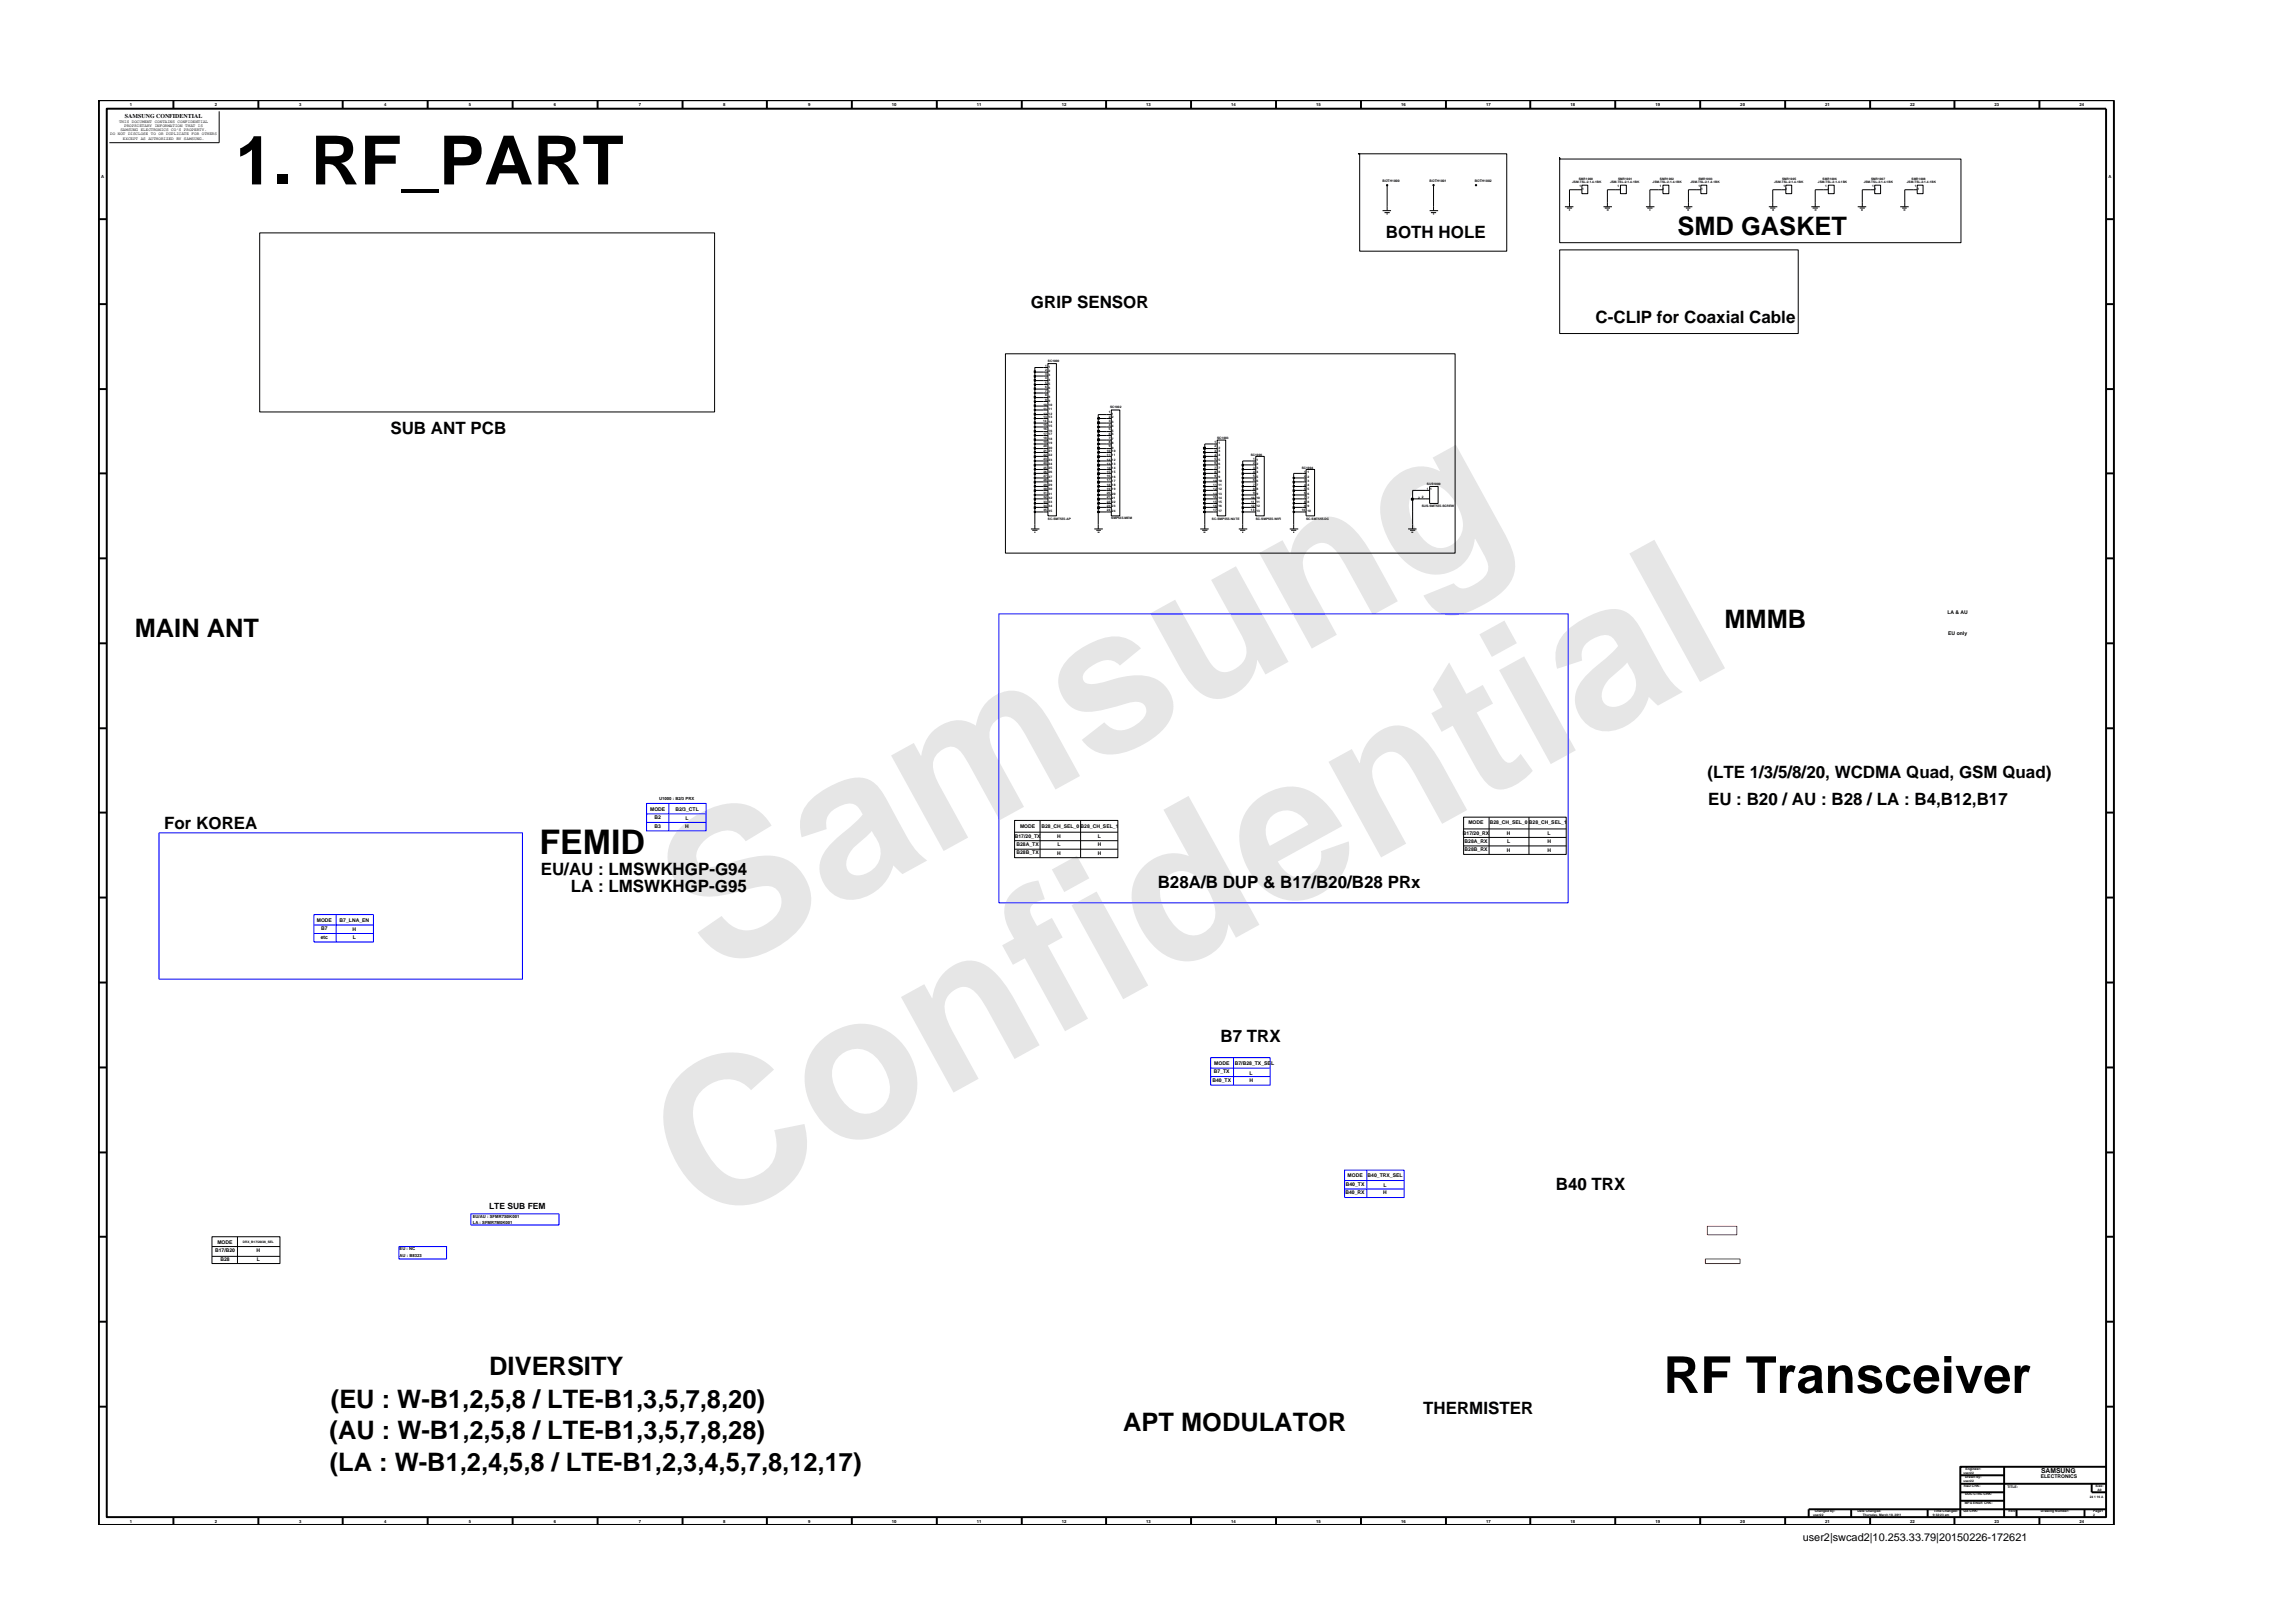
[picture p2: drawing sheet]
<svg xmlns="http://www.w3.org/2000/svg" width="297mm" height="210mm" viewBox="0 0 297 210" stroke-linecap="round" stroke-linejoin="round" font-family="sans-serif">
<defs><g id="words">
<g font-size="26.5" fill="#e6e6e6">
<text x="92.4" y="126.7" transform="rotate(-29 92.4 126.7)">Samsung</text>
<text x="91.1" y="159.4" transform="rotate(-29 91.1 159.4)">Confidential</text>
</g>
<text font-size="8.8" x="30.5" y="23.9">1. RF_PART</text>
<text font-size="6.6" x="215.5" y="180.5">RF Transceiver</text>
<text font-size="4.4" x="69.9" y="110.7">FEMID</text>
<g font-size="3.3">
<text x="217.3" y="30.4">SMD GASKET</text>
<text x="17.5" y="82.5">MAIN ANT</text>
<text x="223.4" y="81.4">MMMB</text>
<text x="63.4" y="178.1">DIVERSITY</text>
<text x="42.9" y="182.4">(EU : W-B1,2,5,8 / LTE-B1,3,5,7,8,20)</text>
<text x="145.5" y="185.4">APT MODULATOR</text>
<text x="42.7" y="186.5">(AU : W-B1,2,5,8 / LTE-B1,3,5,7,8,28)</text>
<text x="42.7" y="190.5">(LA : W-B1,2,4,5,8 / LTE-B1,2,3,4,5,7,8,12,17)</text>
</g>
<g font-size="2.2">
<text x="179.5" y="30.8">BOTH HOLE</text>
<text x="133.5" y="39.9">GRIP SENSOR</text>
<text x="206.7" y="41.9">C-CLIP for Coaxial Cable</text>
<text x="50.6" y="56.2">SUB ANT PCB</text>
<text x="221.2" y="100.8">(LTE 1/3/5/8/20, WCDMA Quad, GSM Quad)</text>
<text x="21.3" y="107.4">For KOREA</text>
<text x="221.3" y="104.3">EU : B20 / AU : B28 / LA : B4,B12,B17</text>
<text x="70" y="113.3">EU/AU : LMSWKHGP-G94</text>
<text x="73.9" y="115.6">LA : LMSWKHGP-G95</text>
<text x="150" y="115.1">B28A/B DUP &amp; B17/B20/B28 PRx</text>
<text x="158.1" y="135">B7 TRX</text>
<text x="201.5" y="154.2">B40 TRX</text>
<text x="184.3" y="183.2">THERMISTER</text>
</g>
<text font-size="1.4" x="233.5" y="199.7">user2|swcad2|10.253.33.79|20150226-172621</text>
<text font-size="1.1" x="63.4" y="156.7">LTE SUB FEM</text>
<text font-size=".9" x="264.4" y="190.8">SAMSUNG</text>
<text font-size=".8" x="16.2" y="15.3">SAMSUNG CONFIDENTIAL</text>
<g font-size=".7">
<text x="252.3" y="79.6">LA &amp; AU</text>
<text x="252.4" y="82.3">EU only</text>
<text x="84.2" y="105">MODE</text>
<text x="84.8" y="106.1">B2</text>
<text x="84.8" y="107.2">B3</text>
<text x="87.5" y="105">B2/3_CTL</text>
<text x="88.8" y="107.2">H</text>
<text x="88.8" y="106.3">L</text>
<text x="132.1" y="107.2">MODE</text>
<text x="134.9" y="107.2">B28_CH_SEL_0</text>
<text x="140" y="107.2">B28_CH_SEL_1</text>
<text x="190.2" y="106.8">MODE</text>
<text x="193" y="106.8">B28_CH_SEL_0</text>
<text x="198.1" y="106.8">B28_CH_SEL_1</text>
<text x="131.5" y="108.6">B17/20_TX</text>
<text x="131.7" y="110.7">B28B_TX</text>
<text x="131.7" y="109.6">B28A_TX</text>
<text x="137" y="108.6">H</text>
<text x="137" y="110.8">H</text>
<text x="137" y="109.6">L</text>
<text x="142.2" y="110.8">H</text>
<text x="142.2" y="109.6">H</text>
<text x="142.2" y="108.6">L</text>
<text x="189.5" y="108.1">B17/20_RX</text>
<text x="189.7" y="110.3">B28B_RX</text>
<text x="189.7" y="109.2">B28A_RX</text>
<text x="195.2" y="110.3">H</text>
<text x="195.2" y="108.1">H</text>
<text x="195.2" y="109.1">L</text>
<text x="200.5" y="110.3">H</text>
<text x="200.5" y="109.1">H</text>
<text x="200.5" y="108.1">L</text>
<text x="41" y="119.4">MODE</text>
<text x="44" y="119.4">B7_LNA_EN</text>
<text x="41.5" y="121.6">etc</text>
<text x="41.6" y="120.5">B7</text>
<text x="45.7" y="120.7">H</text>
<text x="45.7" y="121.6">L</text>
<text x="157.3" y="137.9">MODE</text>
<text x="160" y="137.9">B7/B28_TX_SEL</text>
<text x="157.1" y="140.1">B40_TX</text>
<text x="157.2" y="139">B7_TX</text>
<text x="161.8" y="140.1">H</text>
<text x="161.9" y="139.2">L</text>
<text x="174.3" y="154.7">B40_RX</text>
<text x="174.3" y="153.6">B40_TX</text>
<text x="174.6" y="152.5">MODE</text>
<text x="177.2" y="152.5">B40_TRX_SEL</text>
<text x="179.2" y="154.7">H</text>
<text x="179.2" y="153.8">L</text>
<text x="28.2" y="161.1">MODE</text>
<text x="27.9" y="162.2">B17/B20</text>
<text x="28.5" y="163.3">B28</text>
<text x="33.2" y="162.2">H</text>
<text x="33.3" y="163.3">L</text>
<text x="264.4" y="191.5">ELECTRONICS</text>
</g>
<g font-size=".5">
<text x="14.3" y="17.5">DO NOT DISCLOSE TO OR DUPLICATE FOR OTHERS</text>
<text x="15.4" y="15.9">THIS DOCUMENT CONTAINS CONFIDENTIAL</text>
<text x="15.6" y="17">SAMSUNG ELECTRONICS CO’S PROPERTY.</text>
<text x="16.1" y="16.4">PROPRIETARY INFORMATION THAT IS</text>
<text x="16.8" y="13.8">1</text>
<text x="27.8" y="13.8">2</text>
<text x="38.7" y="13.8">3</text>
<text x="49.7" y="13.8">4</text>
<text x="60.8" y="13.8">5</text>
<text x="71.8" y="13.8">6</text>
<text x="82.8" y="13.8">7</text>
<text x="93.7" y="13.8">8</text>
<text x="104.7" y="13.8">9</text>
<text x="115.5" y="13.8">10</text>
<text x="126.6" y="13.8">11</text>
<text x="137.6" y="13.8">12</text>
<text x="148.5" y="13.8">13</text>
<text x="159.5" y="13.8">14</text>
<text x="170.5" y="13.8">15</text>
<text x="181.5" y="13.8">16</text>
<text x="192.5" y="13.8">17</text>
<text x="203.4" y="13.8">18</text>
<text x="214.4" y="13.8">19</text>
<text x="225.4" y="13.8">20</text>
<text x="236.5" y="13.8">21</text>
<text x="247.5" y="13.8">22</text>
<text x="258.4" y="13.8">23</text>
<text x="269.4" y="13.8">24</text>
<text x="13.1" y="23.1">A</text>
<text x="15.9" y="18.1">EXCEPT AS AUTHORIZED BY SAMSUNG.</text>
<text x="273.1" y="23.1">A</text>
<text x="85.4" y="103.7">U1000 : B2/3 PRX</text>
<text x="51.8" y="162">EU : NC</text>
<text x="61.2" y="158.6">LA : SFMR7M0K001</text>
<text x="61.2" y="157.8">EU/AU : SFMR7S0K001</text>
<text x="51.8" y="162.8">AU : B8323</text>
<text x="16.8" y="197.2">1</text>
<text x="27.8" y="197.2">2</text>
<text x="38.7" y="197.2">3</text>
<text x="49.7" y="197.2">4</text>
<text x="60.8" y="197.2">5</text>
<text x="71.8" y="197.2">6</text>
<text x="82.8" y="197.2">7</text>
<text x="93.7" y="197.2">8</text>
<text x="104.7" y="197.2">9</text>
<text x="115.5" y="197.2">10</text>
<text x="126.6" y="197.2">11</text>
<text x="137.6" y="197.2">12</text>
<text x="148.5" y="197.2">13</text>
<text x="159.5" y="197.2">14</text>
<text x="170.5" y="197.2">15</text>
<text x="181.5" y="197.2">16</text>
<text x="192.5" y="197.2">17</text>
<text x="203.4" y="197.2">18</text>
<text x="214.4" y="197.2">19</text>
<text x="225.4" y="197.2">20</text>
<text x="236.5" y="197.2">21</text>
<text x="247.5" y="197.2">22</text>
<text x="258.4" y="197.2">23</text>
<text x="269.4" y="197.2">24</text>
</g>
<g font-size=".4">
<text x="179.1" y="23.6">BOTH1000</text>
<text x="185.2" y="23.6">BOTH1001</text>
<text x="191" y="23.6">BOTH1002</text>
<text x="203.7" y="23.7">JSM-TSL-2-1.4-1BK</text>
<text x="204.5" y="23.3">SMR1000</text>
<text x="208.6" y="23.7">JSM-TSL-2-1.4-1BK</text>
<text x="209.6" y="23.3">SMR1001</text>
<text x="214.1" y="23.7">JSM-TSL-2-1.4-1BK</text>
<text x="215" y="23.3">SMR1002</text>
<text x="219" y="23.7">JSM-TSL-2-1.4-1BK</text>
<text x="220" y="23.3">SMR1003</text>
<text x="229.8" y="23.7">JSM-TSL-2-1.4-1BK</text>
<text x="230.9" y="23.3">SMR1005</text>
<text x="235.5" y="23.7">JSM-TSL-2-1.4-1BK</text>
<text x="236.1" y="23.3">SMR1006</text>
<text x="241.4" y="23.7">JSM-TSL-2-1.4-1BK</text>
<text x="242.4" y="23.3">SMR1007</text>
<text x="247" y="23.7">JSM-TSL-2-1.4-1BK</text>
<text x="247.6" y="23.3">SMR1008</text>
<text x="204.6" y="24.3">1</text>
<text x="204.9" y="24.6">1</text>
<text x="209.5" y="24.3">1</text>
<text x="209.9" y="24.6">1</text>
<text x="215" y="24.3">1</text>
<text x="215.4" y="24.6">1</text>
<text x="220" y="24.3">1</text>
<text x="220.4" y="24.6">1</text>
<text x="231" y="24.3">1</text>
<text x="231.3" y="24.6">1</text>
<text x="236.4" y="24.3">1</text>
<text x="236.8" y="24.6">1</text>
<text x="242.5" y="24.3">1</text>
<text x="242.9" y="24.6">1</text>
<text x="248" y="24.3">1</text>
<text x="248.4" y="24.6">1</text>
<text x="135.4" y="47.5">1</text>
<text x="135.7" y="46.9">SC1000</text>
<text x="135.8" y="47.6">1</text>
<text x="135.2" y="53.1">11 11</text>
<text x="135.2" y="53.7">12</text>
<text x="135.2" y="52.6">10</text>
<text x="135.4" y="48">2</text>
<text x="135.4" y="49.1">4</text>
<text x="135.4" y="49.7">5</text>
<text x="135.4" y="50.2">6</text>
<text x="135.4" y="50.8">7</text>
<text x="135.4" y="51.3">8</text>
<text x="135.4" y="51.9">9</text>
<text x="135.4" y="48.6">3</text>
<text x="135.8" y="52.6">10</text>
<text x="135.8" y="49.3">4</text>
<text x="135.8" y="49.8">5</text>
<text x="135.8" y="50.4">6</text>
<text x="135.8" y="50.9">7</text>
<text x="135.8" y="51.5">8</text>
<text x="135.8" y="52">9</text>
<text x="135.8" y="48.7">3</text>
<text x="135.8" y="48.2">2</text>
<text x="135.8" y="53.7">12</text>
<text x="143.6" y="53.5">1</text>
<text x="143.8" y="52.9">SC1002</text>
<text x="144" y="53.7">1</text>
<text x="135.1" y="54.6">14</text>
<text x="135.2" y="57.9">20</text>
<text x="135.2" y="58.5">21</text>
<text x="135.2" y="59">22</text>
<text x="135.2" y="59.6">23</text>
<text x="135.2" y="55.2">15</text>
<text x="135.2" y="55.7">16</text>
<text x="135.2" y="56.3">17</text>
<text x="135.2" y="56.8">18</text>
<text x="135.2" y="57.4">19</text>
<text x="135.2" y="54.2">13</text>
<text x="135.8" y="58.1">20</text>
<text x="135.8" y="58.6">21</text>
<text x="135.8" y="59.1">22</text>
<text x="135.8" y="59.7">23</text>
<text x="135.8" y="54.2">13</text>
<text x="135.8" y="54.8">14</text>
<text x="135.8" y="55.3">15</text>
<text x="135.8" y="55.9">16</text>
<text x="135.8" y="56.4">17</text>
<text x="135.8" y="57">18</text>
<text x="135.8" y="57.5">19</text>
<text x="143.4" y="59.1">11 11</text>
<text x="143.4" y="59.7">12 12</text>
<text x="143.4" y="58.6">10</text>
<text x="143.6" y="54.6">3</text>
<text x="143.6" y="55.2">4</text>
<text x="143.6" y="55.7">5</text>
<text x="143.6" y="56.3">6</text>
<text x="143.6" y="54.1">2</text>
<text x="143.6" y="56.8">7</text>
<text x="143.6" y="57.4">8</text>
<text x="143.6" y="57.9">9</text>
<text x="144" y="54.8">3</text>
<text x="144" y="55.3">4</text>
<text x="144" y="55.9">5</text>
<text x="144" y="54.2">2</text>
<text x="144" y="58.6">10</text>
<text x="144" y="56.4">6</text>
<text x="144" y="57">7</text>
<text x="144" y="57.5">8</text>
<text x="144" y="58.1">9</text>
<text x="157.3" y="59.6">5</text>
<text x="157.3" y="57.9">2</text>
<text x="157.3" y="58.5">3</text>
<text x="157.3" y="59">4</text>
<text x="157.3" y="57.4">1</text>
<text x="157.7" y="56.8">SC1003</text>
<text x="157.8" y="57.5">1</text>
<text x="157.8" y="59.7">5</text>
<text x="157.8" y="58.1">2</text>
<text x="157.8" y="58.6">3</text>
<text x="157.8" y="59.1">4</text>
<text x="162" y="59">SC1006</text>
<text x="162.3" y="59.6">1</text>
<text x="162.8" y="59.7">1</text>
<text x="135.2" y="61.8">27</text>
<text x="135.2" y="62.3">28</text>
<text x="135.2" y="62.9">29</text>
<text x="135.2" y="63.4">30</text>
<text x="135.2" y="64">31</text>
<text x="135.2" y="64.5">32</text>
<text x="135.2" y="65.1">33</text>
<text x="135.2" y="65.6">34</text>
<text x="135.2" y="60.1">24</text>
<text x="135.2" y="60.7">25</text>
<text x="135.2" y="61.2">26</text>
<text x="135.8" y="61.9">27</text>
<text x="135.8" y="62.4">28</text>
<text x="135.8" y="63">29</text>
<text x="135.8" y="63.5">30</text>
<text x="135.8" y="64.1">31</text>
<text x="135.8" y="64.6">32</text>
<text x="135.8" y="65.2">33</text>
<text x="135.8" y="60.2">24</text>
<text x="135.8" y="60.8">25</text>
<text x="135.8" y="61.2">26</text>
<text x="135.8" y="65.7">34</text>
<text x="143.4" y="64.5">21</text>
<text x="143.4" y="65.1">22</text>
<text x="143.4" y="65.6">23</text>
<text x="143.4" y="61.2">15</text>
<text x="143.4" y="61.8">16</text>
<text x="143.4" y="62.3">17</text>
<text x="143.4" y="62.9">18</text>
<text x="143.4" y="63.4">19</text>
<text x="143.4" y="64">20</text>
<text x="143.4" y="60.2">13</text>
<text x="143.4" y="60.7">14</text>
<text x="144" y="64.1">20</text>
<text x="144" y="64.6">21</text>
<text x="144" y="65.2">22</text>
<text x="144" y="65.7">23</text>
<text x="144" y="60.2">13</text>
<text x="144" y="60.8">14</text>
<text x="144" y="61.3">15</text>
<text x="144" y="61.9">16</text>
<text x="144" y="62.4">17</text>
<text x="144" y="63">18</text>
<text x="144" y="63.5">19</text>
<text x="157.1" y="64.5">14</text>
<text x="157.2" y="62.4">10</text>
<text x="157.2" y="63">11 11</text>
<text x="157.2" y="63.5">12 12</text>
<text x="157.2" y="64.1">13</text>
<text x="157.2" y="65.2">15 15</text>
<text x="157.2" y="65.6">16</text>
<text x="157.3" y="60.1">6</text>
<text x="157.3" y="60.7">7</text>
<text x="157.3" y="61.2">8</text>
<text x="157.3" y="61.8">9</text>
<text x="157.8" y="62.4">10</text>
<text x="157.8" y="60.2">6</text>
<text x="157.8" y="60.8">7</text>
<text x="157.8" y="61.3">8</text>
<text x="157.8" y="61.9">9</text>
<text x="157.8" y="64.1">13</text>
<text x="157.8" y="64.6">14</text>
<text x="157.8" y="65.7">16</text>
<text x="162.1" y="64.6">10</text>
<text x="162.1" y="65.2">11 11</text>
<text x="162.1" y="65.7">12 12</text>
<text x="162.3" y="60.1">2</text>
<text x="162.3" y="60.7">3</text>
<text x="162.3" y="61.2">4</text>
<text x="162.3" y="61.8">5</text>
<text x="162.3" y="62.3">6</text>
<text x="162.3" y="62.9">7</text>
<text x="162.3" y="63.4">8</text>
<text x="162.3" y="64">9</text>
<text x="162.8" y="64.6">10</text>
<text x="162.8" y="60.2">2</text>
<text x="162.8" y="60.8">3</text>
<text x="162.8" y="61.3">4</text>
<text x="162.8" y="61.9">5</text>
<text x="162.8" y="62.4">6</text>
<text x="162.8" y="63">7</text>
<text x="162.8" y="63.5">8</text>
<text x="162.8" y="64.1">9</text>
<text x="168.6" y="60.7">SC1004</text>
<text x="168.9" y="62.9">4</text>
<text x="168.9" y="63.4">5</text>
<text x="168.9" y="64">6</text>
<text x="168.9" y="64.5">7</text>
<text x="168.9" y="65.1">8</text>
<text x="168.9" y="65.6">9</text>
<text x="168.9" y="61.2">1</text>
<text x="168.9" y="61.8">2</text>
<text x="168.9" y="62.3">3</text>
<text x="169.4" y="63">4</text>
<text x="169.4" y="63.5">5</text>
<text x="169.4" y="64.1">6</text>
<text x="169.4" y="64.6">7</text>
<text x="169.4" y="65.2">8</text>
<text x="169.4" y="65.7">9</text>
<text x="169.4" y="61.3">1</text>
<text x="169.4" y="61.9">2</text>
<text x="169.4" y="62.4">3</text>
<text x="183.7" y="64.6">2</text>
<text x="184.2" y="65.6">SUS-SMT555-SCREW</text>
<text x="184.2" y="64.5">2</text>
<text x="184.9" y="63.4">1</text>
<text x="184.9" y="62.8">SUS1000</text>
<text x="185.3" y="63.5">1</text>
<text x="135.2" y="66.2">35</text>
<text x="135.7" y="67.4">SC-SMT555-AP</text>
<text x="135.8" y="66.3">35</text>
<text x="143.4" y="66.2">24</text>
<text x="144" y="67.3">SMP555-MEM</text>
<text x="144" y="66.3">24</text>
<text x="157" y="67.3">SC-SMP555-NOTE</text>
<text x="157.2" y="66.2">17</text>
<text x="157.8" y="66.3">17</text>
<text x="162" y="66.2">13</text>
<text x="162.7" y="67.4">SC-SMP555-WIFI</text>
<text x="162.8" y="66.3">13</text>
<text x="168.6" y="66.2">10</text>
<text x="169.2" y="67.4">SC-SMT555-DC</text>
<text x="169.4" y="66.3">10</text>
<text x="31.5" y="161">DRX_B17/20/28_SEL</text>
<text x="254.4" y="191">user22</text>
<text x="254.6" y="191.5">Drawn by:</text>
<text x="254.6" y="190.4">Engineer:</text>
<text x="234.9" y="196.5">user22</text>
<text x="235.1" y="195.9">Changed by:</text>
<text x="240.6" y="195.9">Date Changed:</text>
<text x="241.3" y="196.5">Thursday, March 10, 2011</text>
<text x="250.4" y="196.5">9:32:23 am</text>
<text x="250.5" y="195.9">Time Changed:</text>
<text x="254.4" y="195.9">QA CHK:</text>
<text x="254.4" y="192.1">user22</text>
<text x="254.4" y="192.6">R&amp;D CHK:</text>
<text x="254.5" y="194.8">MFG ENGR CHK:</text>
<text x="254.6" y="193.7">DOC CTRL CHK:</text>
<text x="260" y="192.8">TITLE:</text>
<text x="260.2" y="195.9">REV:</text>
<text x="264.4" y="195.9">Drawing Number:</text>
<text x="270.7" y="194">24 1 16 A</text>
<text x="271.1" y="196.5">2</text>
<text x="271.2" y="195.9">Page1</text>
<text x="271.5" y="192.6">Size:</text>
<text x="271.7" y="193.2">A0</text>
</g>
</g></defs>
<g fill="none" stroke="#000" stroke-width=".13">
<path d="M28.4 14.4v4.1h-14.2M176 19.9h19.2v12.6h-19.1v-12.6zM33.6 30.2h59v23.2h-59zM179.1 27.3h1.1M179.4 27.5h.6M179.6 27.7h.2M179.7 24v3.3M185.2 27.3h1.1M185.4 27.5h.6M185.6 27.7h.2M185.7 24v3.3M202 32.4h30.9v10.8h-30.9z"/>
<path d="M202 20.4v.2h52v10.8h-52zM202.7 26.8h1.1M203 27h.7M203.2 27.2h.2M204.9 24h.8v1.1h-.8zM204.9 24.6h-1.6v2.2M207.7 26.8h1.1M207.9 27h.7M208.1 27.2h.3M209.9 24h.8v1.1h-.8zM209.9 24.6h-1.7v2.2M213.2 26.8h1.1"/>
<path d="M213.4 27h.7M213.6 27.2h.2M215.4 24h.8v1.1h-.8zM215.4 24.6h-1.7v2.2M218.1 26.8h1.1M218.4 27h.6M218.6 27.2h.2M220.3 24h.8v1.1h-.8zM220.3 24.6h-1.6v2.2M229.1 26.8h1.1M229.3 27h.7M229.6 27.2h.2"/>
<path d="M231.3 24h.8v1.1h-.8zM231.3 24.6h-1.7v2.2M234.6 26.8h1.1M234.8 27h.7M235.1 27.2h.2M236.8 24h.8v1.1h-.8zM236.8 24.6h-1.7v2.2M240.7 26.8h1.1M240.9 27h.7M241.1 27.2h.2M242.9 24h.7v1.1h-.7zM242.9 24.6h-1.7v2.2"/>
<path d="M246.2 26.8h1.1M246.4 27h.6M246.6 27.2h.2M248.4 24h.7v1.1h-.7zM248.4 24.6h-1.7v2.2M130.2 45.8h58.3v25.9h-58.3zM134 59.6h.1v.2h-.1zM134 59h.1v.3h-.1zM134 58.5h.1v.2h-.1zM134 57.9h.1v.3h-.1zM134 57.4h.1v.2h-.1zM134 56.8h.1v.3h-.1z"/>
<path d="M134 56.3h.1v.2h-.1zM134 55.7h.1v.3h-.1zM134 55.2h.1v.2h-.1zM134 54.6h.1v.3h-.1zM134 54.1h.1v.2h-.1zM134 53.5h.1v.3h-.1zM134 53h.1v.2h-.1zM134 52.4h.1v.3h-.1zM134 51.9h.1v.2h-.1zM134 51.3h.1v.3h-.1zM134 50.8h.1v.2h-.1zM134 50.2h.1v.3h-.1z"/>
<path d="M134 49.7h.1v.2h-.1zM134 49.1h.1v.3h-.1zM134 48.6h.1v.3h-.1zM134 48h.1v.3h-.1zM134.1 48.2h1.6M134.1 49.3h1.6M134.1 48.7h1.6M134.1 49.8h1.6M134.1 50.4h1.6M134.1 50.9h1.6M134.1 51.5h1.6M134.1 52h1.6"/>
<path d="M134.1 52.6h1.6M134.1 53.1h1.6M134.1 53.7h1.6M134.1 54.2h1.6M134.1 54.8h1.6M134.1 56.4h1.6M134.1 55.9h1.6M134.1 55.3h1.6M134.1 58.1h1.6M134.1 57.5h1.6M134.1 57h1.6M134.1 58.6h1.6"/>
<path d="M134.1 59.7h1.6M134.1 59.1h1.6M134.1 48.2v20.3M135.7 47.1h1.1v19.7h-1.1zM135.7 47.6h-1.6v.6M135.7 47.1h.1M142.2 59.6h.2v.2h-.2zM142.2 59h.2v.3h-.2zM142.2 58.5h.2v.2h-.2zM142.2 57.9h.2v.3h-.2zM142.2 57.4h.2v.2h-.2zM142.2 56.8h.2v.3h-.2z"/>
<path d="M142.2 56.3h.2v.2h-.2zM142.2 55.7h.2v.3h-.2zM142.2 55.2h.2v.2h-.2zM142.2 54.6h.2v.3h-.2zM142.2 54.1h.2v.2h-.2zM142.3 54.2h1.7M142.3 54.8h1.7M142.3 56.4h1.7M142.3 55.9h1.7M142.3 55.3h1.7M142.3 58.1h1.7M142.3 57.5h1.7"/>
<path d="M142.3 57h1.7M142.3 58.6h1.7M142.3 59.7h1.7M142.3 59.1h1.7M144 53.1h1.1v13.7h-1.1zM144 53.1h.1M144 53.7h-1.7v14.8M155.9 59.6h.3v.2h-.3zM155.9 59h.3v.3h-.3zM155.9 58.5h.3v.2h-.3zM155.9 57.9h.3v.3h-.3zM156.1 58.1h1.6"/>
<path d="M156.1 58.6h1.6M156.1 59.7h1.6M156.1 59.1h1.6M157.7 57h1.1v9.8h-1.1zM157.7 57.5h-1.6v11M162.7 59.1h1.1v7.7h-1.1zM162.7 59.7h-1.7v8.8M133.5 68.5h1.1M133.7 68.7h.7M134 66.2h.1v.2h-.1zM134 65.6h.1v.3h-.1zM134 65.1h.1v.2h-.1z"/>
<path d="M134 64.5h.1v.3h-.1zM134 64h.1v.2h-.1zM134 63.4h.1v.3h-.1zM134 62.9h.1v.2h-.1zM134 62.3h.1v.3h-.1zM134 61.8h.1v.2h-.1zM134 61.2h.1v.3h-.1zM134 60.7h.1v.2h-.1zM134 60.1h.1v.3h-.1zM134 68.9h.1M134.1 60.2h1.6M134.1 60.8h1.6"/>
<path d="M134.1 61.3h1.6M134.1 62.4h1.6M134.1 61.9h1.6M134.1 63h1.6M134.1 63.5h1.6M134.1 64.1h1.6M134.1 64.6h1.6M134.1 65.2h1.6M134.1 65.7h1.6M134.1 66.3h1.6M141.8 68.5h1.1M142 68.7h.6"/>
<path d="M142.2 66.2h.2v.2h-.2zM142.2 65.6h.2v.3h-.2zM142.2 65.1h.2v.2h-.2zM142.2 64.5h.2v.3h-.2zM142.2 64h.2v.2h-.2zM142.2 63.4h.2v.3h-.2zM142.2 62.9h.2v.2h-.2zM142.2 62.3h.2v.3h-.2zM142.2 61.8h.2v.2h-.2zM142.2 61.2h.2v.3h-.2zM142.2 60.7h.2v.2h-.2zM142.2 60.1h.2v.3h-.2z"/>
<path d="M142.2 68.9h.2M142.3 60.2h1.7M142.3 60.8h1.7M142.3 61.3h1.7M142.3 62.4h1.7M142.3 61.9h1.7M142.3 63h1.7M142.3 63.5h1.7M142.3 64.1h1.7M142.3 64.6h1.7M142.3 65.2h1.7M142.3 65.7h1.7"/>
<path d="M142.3 66.3h1.7M155.5 68.5h1.1M155.7 68.7h.7M155.9 66.2h.3v.2h-.3zM155.9 65.6h.3v.3h-.3zM155.9 65.1h.3v.2h-.3zM155.9 64.5h.3v.3h-.3zM155.9 64h.3v.2h-.3zM155.9 63.4h.3v.3h-.3zM155.9 62.9h.3v.2h-.3zM155.9 62.3h.3v.3h-.3zM155.9 61.8h.3v.2h-.3z"/>
<path d="M155.9 61.2h.3v.3h-.3zM155.9 60.7h.3v.2h-.3zM155.9 60.1h.3v.3h-.3zM155.9 68.9h.3M156.1 60.2h1.6M156.1 60.8h1.6M156.1 61.3h1.6M156.1 62.4h1.6M156.1 61.9h1.6M156.1 63h1.6M156.1 63.5h1.6M156.1 64.1h1.6"/>
<path d="M156.1 64.6h1.6M156.1 65.2h1.6M156.1 65.7h1.6M156.1 66.3h1.6M160.5 68.5h1.1M160.6 68.7h.7M160.9 66.2h.2v.2h-.2zM160.9 65.6h.2v.3h-.2zM160.9 65.1h.2v.2h-.2zM160.9 64.5h.2v.3h-.2zM160.9 64h.2v.2h-.2zM160.9 63.4h.2v.3h-.2z"/>
<path d="M160.9 62.9h.2v.2h-.2zM160.9 62.3h.2v.3h-.2zM160.9 61.8h.2v.2h-.2zM160.9 61.2h.2v.3h-.2zM160.9 60.7h.2v.2h-.2zM160.9 60.1h.2v.3h-.2zM160.9 68.9h.2M161 60.2h1.7M161 60.8h1.7M161 61.3h1.7M161 62.4h1.7M161 61.9h1.7"/>
<path d="M161 63h1.7M161 63.5h1.7M161 64.1h1.7M161 64.6h1.7M161 65.2h1.7M161 65.7h1.7M161 66.3h1.7M167.1 68.5h1.1M167.2 68.7h.7M167.5 66.2h.2v.2h-.2zM167.5 65.6h.2v.3h-.2zM167.5 65.1h.2v.2h-.2z"/>
<path d="M167.5 64.5h.2v.3h-.2zM167.5 64h.2v.2h-.2zM167.5 63.4h.2v.3h-.2zM167.5 62.9h.2v.2h-.2zM167.5 62.3h.2v.3h-.2zM167.5 61.8h.2v.2h-.2zM167.5 68.9h.2M167.6 62.4h1.6M167.6 61.9h1.6M167.6 63h1.6M167.6 63.5h1.6M167.6 64.1h1.6"/>
<path d="M167.6 64.6h1.6M167.6 65.2h1.6M167.6 65.7h1.6M167.6 66.3h1.6M169.2 60.8h1.1v6h-1.1zM169.2 61.3h-1.6v7.2M182.4 68.5h1.1M182.7 68.7h.6M182.8 64.5h.3v.3h-.3zM182.8 68.9h.3M183 64.6h2.2M185.2 63h1.1v2.2h-1.1z"/>
<path d="M185.2 63.5h-2.2v5M131.4 107.8h13.4M131.4 108.9h13.4M131.4 110h13.4M131.4 106.3h13.4v4.8h-13.4zM134.7 106.3v4.8M140 106.3v4.8M189.6 105.9h13.3v4.8h-13.3zM189.6 107.4h13.3M189.6 108.5h13.3M189.6 109.6h13.3M192.9 105.9v4.8"/>
<path d="M198.1 105.9v4.8M27.5 160.2h8.8v3.5h-8.8zM27.5 161.5h8.8M27.5 162.8h8.8M30.8 160.2v3.5"/>
<circle cx="179.7" cy="24" r=".08"/>
<circle cx="185.7" cy="24" r=".08"/>
<circle cx="191.2" cy="24" r=".08"/>
</g>
<g fill="#000">
<path d="M134 59.6h.1v.2h-.1z" fill-rule="evenodd"/>
<path d="M134 59h.1v.3h-.1z" fill-rule="evenodd"/>
<path d="M134 58.5h.1v.2h-.1z" fill-rule="evenodd"/>
<path d="M134 57.9h.1v.3h-.1z" fill-rule="evenodd"/>
<path d="M134 57.4h.1v.2h-.1z" fill-rule="evenodd"/>
<path d="M134 56.8h.1v.3h-.1z" fill-rule="evenodd"/>
<path d="M134 56.3h.1v.2h-.1z" fill-rule="evenodd"/>
<path d="M134 55.7h.1v.3h-.1z" fill-rule="evenodd"/>
<path d="M134 55.2h.1v.2h-.1z" fill-rule="evenodd"/>
<path d="M134 54.6h.1v.3h-.1z" fill-rule="evenodd"/>
<path d="M134 54.1h.1v.2h-.1z" fill-rule="evenodd"/>
<path d="M134 53.5h.1v.3h-.1z" fill-rule="evenodd"/>
<path d="M134 53h.1v.2h-.1z" fill-rule="evenodd"/>
<path d="M134 52.4h.1v.3h-.1z" fill-rule="evenodd"/>
<path d="M134 51.9h.1v.2h-.1z" fill-rule="evenodd"/>
<path d="M134 51.3h.1v.3h-.1z" fill-rule="evenodd"/>
<path d="M134 50.8h.1v.2h-.1z" fill-rule="evenodd"/>
<path d="M134 50.2h.1v.3h-.1z" fill-rule="evenodd"/>
<path d="M134 49.7h.1v.2h-.1z" fill-rule="evenodd"/>
<path d="M134 49.1h.1v.3h-.1z" fill-rule="evenodd"/>
<path d="M134 48.6h.1v.3h-.1z" fill-rule="evenodd"/>
<path d="M134 48h.1v.3h-.1z" fill-rule="evenodd"/>
<path d="M142.2 59.6h.2v.2h-.2z" fill-rule="evenodd"/>
<path d="M142.2 59h.2v.3h-.2z" fill-rule="evenodd"/>
<path d="M142.2 58.5h.2v.2h-.2z" fill-rule="evenodd"/>
<path d="M142.2 57.9h.2v.3h-.2z" fill-rule="evenodd"/>
<path d="M142.2 57.4h.2v.2h-.2z" fill-rule="evenodd"/>
<path d="M142.2 56.8h.2v.3h-.2z" fill-rule="evenodd"/>
<path d="M142.2 56.3h.2v.2h-.2z" fill-rule="evenodd"/>
<path d="M142.2 55.7h.2v.3h-.2z" fill-rule="evenodd"/>
<path d="M142.2 55.2h.2v.2h-.2z" fill-rule="evenodd"/>
<path d="M142.2 54.6h.2v.3h-.2z" fill-rule="evenodd"/>
<path d="M142.2 54.1h.2v.2h-.2z" fill-rule="evenodd"/>
<path d="M155.9 59.6h.3v.2h-.3z" fill-rule="evenodd"/>
<path d="M155.9 59h.3v.3h-.3z" fill-rule="evenodd"/>
<path d="M155.9 58.5h.3v.2h-.3z" fill-rule="evenodd"/>
<path d="M155.9 57.9h.3v.3h-.3z" fill-rule="evenodd"/>
<path d="M134 66.2h.1v.2h-.1z" fill-rule="evenodd"/>
<path d="M134 65.6h.1v.3h-.1z" fill-rule="evenodd"/>
<path d="M134 65.1h.1v.2h-.1z" fill-rule="evenodd"/>
<path d="M134 64.5h.1v.3h-.1z" fill-rule="evenodd"/>
<path d="M134 64h.1v.2h-.1z" fill-rule="evenodd"/>
<path d="M134 63.4h.1v.3h-.1z" fill-rule="evenodd"/>
<path d="M134 62.9h.1v.2h-.1z" fill-rule="evenodd"/>
<path d="M134 62.3h.1v.3h-.1z" fill-rule="evenodd"/>
<path d="M134 61.8h.1v.2h-.1z" fill-rule="evenodd"/>
<path d="M134 61.2h.1v.3h-.1z" fill-rule="evenodd"/>
<path d="M134 60.7h.1v.2h-.1z" fill-rule="evenodd"/>
<path d="M134 60.1h.1v.3h-.1z" fill-rule="evenodd"/>
<path d="M142.2 66.2h.2v.2h-.2z" fill-rule="evenodd"/>
<path d="M142.2 65.6h.2v.3h-.2z" fill-rule="evenodd"/>
<path d="M142.2 65.1h.2v.2h-.2z" fill-rule="evenodd"/>
<path d="M142.2 64.5h.2v.3h-.2z" fill-rule="evenodd"/>
<path d="M142.2 64h.2v.2h-.2z" fill-rule="evenodd"/>
<path d="M142.2 63.4h.2v.3h-.2z" fill-rule="evenodd"/>
<path d="M142.2 62.9h.2v.2h-.2z" fill-rule="evenodd"/>
<path d="M142.2 62.3h.2v.3h-.2z" fill-rule="evenodd"/>
<path d="M142.2 61.8h.2v.2h-.2z" fill-rule="evenodd"/>
<path d="M142.2 61.2h.2v.3h-.2z" fill-rule="evenodd"/>
<path d="M142.2 60.7h.2v.2h-.2z" fill-rule="evenodd"/>
<path d="M142.2 60.1h.2v.3h-.2z" fill-rule="evenodd"/>
<path d="M155.9 66.2h.3v.2h-.3z" fill-rule="evenodd"/>
<path d="M155.9 65.6h.3v.3h-.3z" fill-rule="evenodd"/>
<path d="M155.9 65.1h.3v.2h-.3z" fill-rule="evenodd"/>
<path d="M155.9 64.5h.3v.3h-.3z" fill-rule="evenodd"/>
<path d="M155.9 64h.3v.2h-.3z" fill-rule="evenodd"/>
<path d="M155.9 63.4h.3v.3h-.3z" fill-rule="evenodd"/>
<path d="M155.9 62.9h.3v.2h-.3z" fill-rule="evenodd"/>
<path d="M155.9 62.3h.3v.3h-.3z" fill-rule="evenodd"/>
<path d="M155.9 61.8h.3v.2h-.3z" fill-rule="evenodd"/>
<path d="M155.9 61.2h.3v.3h-.3z" fill-rule="evenodd"/>
<path d="M155.9 60.7h.3v.2h-.3z" fill-rule="evenodd"/>
<path d="M155.9 60.1h.3v.3h-.3z" fill-rule="evenodd"/>
<path d="M160.9 66.2h.2v.2h-.2z" fill-rule="evenodd"/>
<path d="M160.9 65.6h.2v.3h-.2z" fill-rule="evenodd"/>
<path d="M160.9 65.1h.2v.2h-.2z" fill-rule="evenodd"/>
<path d="M160.9 64.5h.2v.3h-.2z" fill-rule="evenodd"/>
<path d="M160.9 64h.2v.2h-.2z" fill-rule="evenodd"/>
<path d="M160.9 63.4h.2v.3h-.2z" fill-rule="evenodd"/>
<path d="M160.9 62.9h.2v.2h-.2z" fill-rule="evenodd"/>
<path d="M160.9 62.3h.2v.3h-.2z" fill-rule="evenodd"/>
<path d="M160.9 61.8h.2v.2h-.2z" fill-rule="evenodd"/>
<path d="M160.9 61.2h.2v.3h-.2z" fill-rule="evenodd"/>
<path d="M160.9 60.7h.2v.2h-.2z" fill-rule="evenodd"/>
<path d="M160.9 60.1h.2v.3h-.2z" fill-rule="evenodd"/>
<path d="M167.5 66.2h.2v.2h-.2z" fill-rule="evenodd"/>
<path d="M167.5 65.6h.2v.3h-.2z" fill-rule="evenodd"/>
<path d="M167.5 65.1h.2v.2h-.2z" fill-rule="evenodd"/>
<path d="M167.5 64.5h.2v.3h-.2z" fill-rule="evenodd"/>
<path d="M167.5 64h.2v.2h-.2z" fill-rule="evenodd"/>
<path d="M167.5 63.4h.2v.3h-.2z" fill-rule="evenodd"/>
<path d="M167.5 62.9h.2v.2h-.2z" fill-rule="evenodd"/>
<path d="M167.5 62.3h.2v.3h-.2z" fill-rule="evenodd"/>
<path d="M167.5 61.8h.2v.2h-.2z" fill-rule="evenodd"/>
<path d="M182.8 64.5h.3v.3h-.3z" fill-rule="evenodd"/>
</g>
<g fill="none" stroke="#000" stroke-width=".25">
<path d="M12.8 13h261v184.6h-261zM13.8 14.1h259v182.4h-259zM22.5 13v1.1M33.5 13v1.1M44.4 13v1.1M55.4 13v1.1M66.4 13v1.1M77.4 13v1.1M88.4 13v1.1M99.3 13v1.1M110.3 13v1.1M121.4 13v1.1"/>
<path d="M132.4 13v1.1M143.3 13v1.1M154.3 13v1.1M165.3 13v1.1M176.3 13v1.1M187.3 13v1.1M198.2 13v1.1M209.2 13v1.1M220.2 13v1.1M231.3 13v1.1M242.3 13v1.1M253.2 13v1.1"/>
<path d="M264.2 13v1.1M12.8 28.4h1M12.8 39.4h1M272.8 28.4h1M272.8 39.4h1M12.8 50.4h1M272.8 50.4h1M12.8 61.3h1M12.8 72.3h1M272.8 61.3h1M272.8 72.3h1M12.8 83.3h1"/>
<path d="M12.8 94.3h1M272.8 83.3h1M272.8 94.3h1M12.8 105.3h1M12.8 116.3h1M272.8 105.3h1M272.8 116.3h1M12.8 127.3h1M12.8 138.3h1M272.8 127.3h1M272.8 138.3h1M12.8 149.3h1"/>
<path d="M272.8 149.3h1M12.8 160.2h1M12.8 171.2h1M272.8 160.2h1M272.8 171.2h1M12.8 182.2h1M22.5 196.5v1.1M33.5 196.5v1.1M44.4 196.5v1.1M55.4 196.5v1.1M66.4 196.5v1.1M77.4 196.5v1.1"/>
<path d="M88.4 196.5v1.1M99.3 196.5v1.1M110.3 196.5v1.1M121.4 196.5v1.1M132.4 196.5v1.1M143.3 196.5v1.1M154.3 196.5v1.1M165.3 196.5v1.1M176.3 196.5v1.1M187.3 196.5v1.1M198.2 196.5v1.1M209.2 196.5v1.1"/>
<path d="M220.2 196.5v1.1M231.3 196.5v1.1M239.8 195.5v1M242.3 196.5v1.1M249.7 195.5v1M253.2 196.5v1.1M253.9 191.1h5.7M253.9 192.2h18.9M253.9 193.3h5.7M253.9 194.4h5.7M259.6 190v6.5M261.2 195.5v1"/>
<path d="M264.2 196.5v1.1M270 195.5v1M271 192.2v1.1h1.8M272.8 190h-18.9v6.5M272.8 182.2h1M272.8 195.5h-38.5v1"/>
</g>
<g fill="none" stroke="#00f" stroke-width=".13">
<path d="M129.4 79.5h73.7v37.5h-73.7zM20.6 107.9h47.1v19h-47.1zM40.7 119.8h7.7M40.7 118.5h7.7v3.5h-7.7zM43.5 118.5v3.5M83.8 104.1h7.7v3.5h-7.7zM83.8 105.4h7.7M83.8 106.5h7.7M86.6 104.1v3.5M40.7 120.9h7.7M156.8 138.4h7.7M156.8 139.5h7.7"/>
<path d="M156.8 137h7.7v3.6h-7.7zM159.8 137v3.6M61 157.3h11.4v1.4h-11.4zM174.2 152.9h7.7M174.2 154h7.7M174.2 151.6h7.7v3.5h-7.7zM177.1 151.6v3.5M51.7 161.5h6.2v1.6h-6.2z"/>
</g>
<path d="M221.2 158.9h3.8v1.1h-3.8zM220.9 163.1h4.5v.6h-4.5z" fill="none" stroke="#f00" stroke-width=".13"/>
<use href="#words"/>
</svg>
